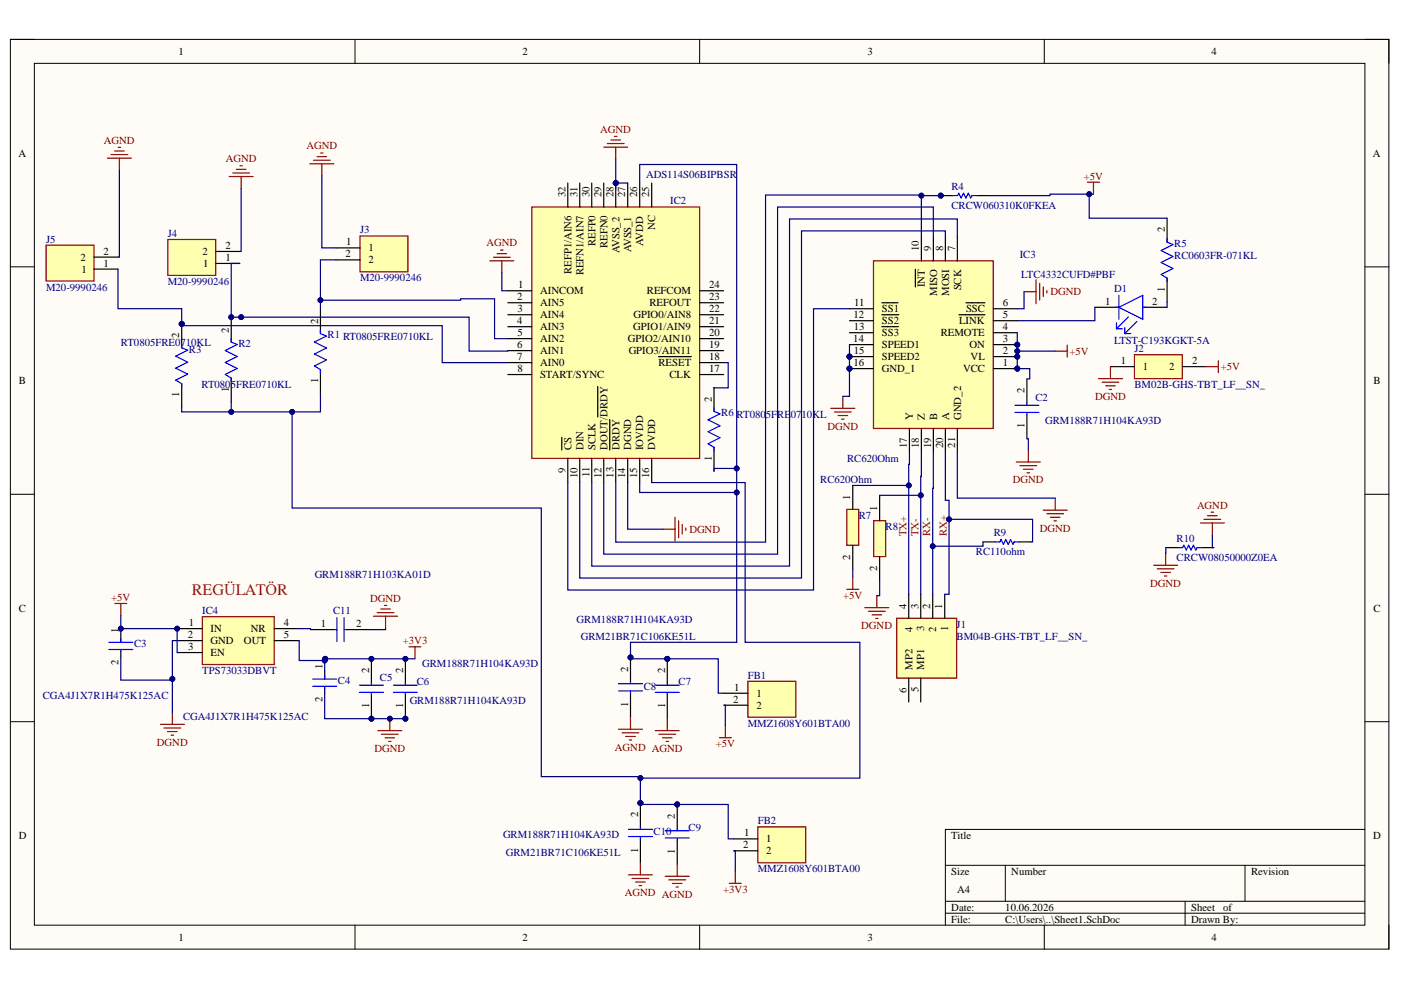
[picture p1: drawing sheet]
<svg xmlns="http://www.w3.org/2000/svg" width="297mm" height="210mm" viewBox="0 0 297 210" stroke-linecap="round" stroke-linejoin="round" font-family="sans-serif">
<defs><g id="words">
<text font-size="3.4" fill="#f00" x="40.6" y="126.1">REGÜLATÖR</text>
<g font-size="2.3">
<text x="37.9" y="11.7">1</text>
<text x="110.8" y="11.7">2</text>
<text x="183.9" y="11.7">3</text>
<text x="256.9" y="11.7">4</text>
<text x="3.9" y="33.2">A</text>
<text x="291.1" y="33.2">A</text>
<text x="119.9" y="41.9" transform="rotate(-90 119.9 41.9)">32</text>
<text x="122.4" y="41.9" transform="rotate(-90 122.4 41.9)">31</text>
<text x="125" y="41.9" transform="rotate(-90 125 41.9)">30</text>
<text x="127.5" y="41.9" transform="rotate(-90 127.5 41.9)">29</text>
<text x="130" y="41.9" transform="rotate(-90 130 41.9)">28</text>
<text x="132.6" y="41.9" transform="rotate(-90 132.6 41.9)">27</text>
<text x="135.1" y="41.9" transform="rotate(-90 135.1 41.9)">26</text>
<text x="137.7" y="41.9" transform="rotate(-90 137.7 41.9)">25</text>
<text x="47.8" y="52.8">2</text>
<text x="73.4" y="52">1</text>
<text x="78.1" y="53.3">1</text>
<text x="126.2" y="52.2" transform="rotate(-90 126.2 52.2)">REFP0</text>
<text x="128.8" y="52.6" transform="rotate(-90 128.8 52.6)">REFN0</text>
<text x="131.3" y="53.7" transform="rotate(-90 131.3 53.7)">AVSS_2</text>
<text x="133.9" y="53.5" transform="rotate(-90 133.9 53.5)">AVSS_1</text>
<text x="136.4" y="52.2" transform="rotate(-90 136.4 52.2)">AVDD</text>
<text x="138.9" y="48.8" transform="rotate(-90 138.9 48.8)">NC</text>
<text x="194.8" y="53.3" transform="rotate(-90 194.8 53.3)">10</text>
<text x="197.4" y="53.3" transform="rotate(-90 197.4 53.3)">9</text>
<text x="200" y="53.3" transform="rotate(-90 200 53.3)">8</text>
<text x="202.5" y="53.3" transform="rotate(-90 202.5 53.3)">7</text>
<text x="246.9" y="49.3" transform="rotate(-90 246.9 49.3)">2</text>
<text x="17.1" y="55.3">2</text>
<text x="17.3" y="57.8">1</text>
<text x="21.9" y="56.6">1</text>
<text x="21.9" y="54">2</text>
<text x="42.9" y="54.1">2</text>
<text x="43.1" y="56.6">1</text>
<text x="47.8" y="55.3">1</text>
<text x="73.2" y="54.6">2</text>
<text x="78.1" y="55.8">2</text>
<text x="121.2" y="58.1" transform="rotate(-90 121.2 58.1)">REFP1/AIN6</text>
<text x="123.7" y="58.4" transform="rotate(-90 123.7 58.4)">REFN1/AIN7</text>
<text x="109.7" y="63.7">2</text>
<text x="109.9" y="61.2">1</text>
<text x="114.5" y="62.4">AINCOM</text>
<text x="114.5" y="65">AIN5</text>
<text x="137.1" y="62.4">REFCOM</text>
<text x="137.7" y="65">REFOUT</text>
<text x="150.3" y="61.2">24</text>
<text x="150.3" y="63.7">23</text>
<text x="181.1" y="65">11</text>
<text x="196.1" y="60.9" transform="rotate(-90 196.1 60.9)">INT</text>
<text x="198.7" y="62.7" transform="rotate(-90 198.7 62.7)">MISO</text>
<text x="201.2" y="62.8" transform="rotate(-90 201.2 62.8)">MOSI</text>
<text x="203.8" y="61.6" transform="rotate(-90 203.8 61.6)">SCK</text>
<text x="212.6" y="65">6</text>
<text x="234.3" y="64.6">1</text>
<text x="244.3" y="64.6">2</text>
<text x="246.9" y="61.8" transform="rotate(-90 246.9 61.8)">1</text>
<text x="38" y="71.7" transform="rotate(-90 38 71.7)">2</text>
<text x="48.5" y="70.5" transform="rotate(-90 48.5 70.5)">2</text>
<text x="67.5" y="68.7" transform="rotate(-90 67.5 68.7)">2</text>
<text x="109.7" y="68.8">4</text>
<text x="109.7" y="71.3">5</text>
<text x="109.7" y="66.2">3</text>
<text x="114.5" y="67.5">AIN4</text>
<text x="114.5" y="70">AIN3</text>
<text x="134.3" y="70">GPIO1/AIN9</text>
<text x="134.3" y="67.5">GPIO0/AIN8</text>
<text x="150.3" y="66.2">22</text>
<text x="150.3" y="68.8">21</text>
<text x="150.3" y="71.3">20</text>
<text x="181" y="67.5">12</text>
<text x="181" y="70">13</text>
<text x="187" y="71.3">SS3</text>
<text x="187" y="68.8">SS2</text>
<text x="187" y="66.2">SS1</text>
<text x="199.4" y="71.3">REMOTE</text>
<text x="203.3" y="68.8">LINK</text>
<text x="204.8" y="66.2">SSC</text>
<text x="212.6" y="70">4</text>
<text x="212.6" y="67.5">5</text>
<text x="109.7" y="73.8">6</text>
<text x="109.7" y="76.4">7</text>
<text x="114.5" y="72.6">AIN2</text>
<text x="114.5" y="75.1">AIN1</text>
<text x="114.5" y="77.6">AIN0</text>
<text x="133.1" y="72.6">GPIO2/AIN10</text>
<text x="133.3" y="75.1">GPIO3/AIN11</text>
<text x="139.6" y="77.6">RESET</text>
<text x="150.3" y="73.8">19</text>
<text x="150.3" y="76.4">18</text>
<text x="180.9" y="72.6">14</text>
<text x="181" y="77.6">16</text>
<text x="181" y="75.1">15</text>
<text x="187" y="76.4">SPEED2</text>
<text x="187" y="73.8">SPEED1</text>
<text x="205.5" y="73.8">ON</text>
<text x="205.8" y="76.4">VL</text>
<text x="212.6" y="77.6">1</text>
<text x="212.6" y="75.1">2</text>
<text x="212.6" y="72.6">3</text>
<text x="237.6" y="77.2">1</text>
<text x="252.7" y="77.2">2</text>
<text x="4" y="81.4">B</text>
<text x="48.5" y="83" transform="rotate(-90 48.5 83)">1</text>
<text x="67.5" y="81.3" transform="rotate(-90 67.5 81.3)">1</text>
<text x="109.7" y="78.9">8</text>
<text x="114.5" y="80.2">START/SYNC</text>
<text x="141.9" y="80.2">CLK</text>
<text x="150.3" y="78.9">17</text>
<text x="187" y="78.9">GND_1</text>
<text x="204.2" y="78.9">VCC</text>
<text x="217.2" y="83.4" transform="rotate(-90 217.2 83.4)">2</text>
<text x="242.3" y="78.5">1</text>
<text x="247.9" y="78.5">2</text>
<text x="291.2" y="81.4">B</text>
<text x="38" y="84.3" transform="rotate(-90 38 84.3)">1</text>
<text x="150.9" y="85.2" transform="rotate(-90 150.9 85.2)">2</text>
<text x="193.6" y="89.1" transform="rotate(-90 193.6 89.1)">Y</text>
<text x="196.1" y="89.1" transform="rotate(-90 196.1 89.1)">Z</text>
<text x="198.7" y="89.1" transform="rotate(-90 198.7 89.1)">B</text>
<text x="201.2" y="89.1" transform="rotate(-90 201.2 89.1)">A</text>
<text x="203.8" y="89.1" transform="rotate(-90 203.8 89.1)">GND_2</text>
<text x="121.2" y="95.4" transform="rotate(-90 121.2 95.4)">CS</text>
<text x="123.7" y="95.4" transform="rotate(-90 123.7 95.4)">DIN</text>
<text x="126.2" y="95.4" transform="rotate(-90 126.2 95.4)">SCLK</text>
<text x="128.8" y="95.4" transform="rotate(-90 128.8 95.4)">DOUT/DRDY</text>
<text x="131.3" y="95.4" transform="rotate(-90 131.3 95.4)">DRDY</text>
<text x="133.9" y="95.4" transform="rotate(-90 133.9 95.4)">DGND</text>
<text x="136.4" y="95.4" transform="rotate(-90 136.4 95.4)">IOVDD</text>
<text x="138.9" y="95.4" transform="rotate(-90 138.9 95.4)">DVDD</text>
<text x="192.3" y="95.1" transform="rotate(-90 192.3 95.1)">17</text>
<text x="194.8" y="95" transform="rotate(-90 194.8 95)">18</text>
<text x="197.4" y="95.1" transform="rotate(-90 197.4 95.1)">19</text>
<text x="200" y="95.1" transform="rotate(-90 200 95.1)">20</text>
<text x="202.5" y="94.9" transform="rotate(-90 202.5 94.9)">21</text>
<text x="217.2" y="90.8" transform="rotate(-90 217.2 90.8)">1</text>
<text x="119.9" y="100.3" transform="rotate(-90 119.9 100.3)">9</text>
<text x="122.4" y="101.4" transform="rotate(-90 122.4 101.4)">10</text>
<text x="125" y="101.2" transform="rotate(-90 125 101.2)">11</text>
<text x="127.5" y="101.4" transform="rotate(-90 127.5 101.4)">12</text>
<text x="130" y="101.3" transform="rotate(-90 130 101.3)">13</text>
<text x="132.6" y="101.4" transform="rotate(-90 132.6 101.4)">14</text>
<text x="135.1" y="101.4" transform="rotate(-90 135.1 101.4)">15</text>
<text x="137.7" y="101.4" transform="rotate(-90 137.7 101.4)">16</text>
<text x="150.9" y="97.7" transform="rotate(-90 150.9 97.7)">1</text>
<text x="180.3" y="106" transform="rotate(-90 180.3 106)">1</text>
<text x="186" y="108.4" transform="rotate(-90 186 108.4)">1</text>
<text x="180.3" y="118.7" transform="rotate(-90 180.3 118.7)">2</text>
<text x="186" y="121.1" transform="rotate(-90 186 121.1)">2</text>
<text x="4" y="129.7">C</text>
<text x="192.2" y="129" transform="rotate(-90 192.2 129)">4</text>
<text x="194.7" y="129" transform="rotate(-90 194.7 129)">3</text>
<text x="197.2" y="129" transform="rotate(-90 197.2 129)">2</text>
<text x="199.8" y="129" transform="rotate(-90 199.8 129)">1</text>
<text x="291.2" y="129.7">C</text>
<text x="25.1" y="134.2" transform="rotate(-90 25.1 134.2)">1</text>
<text x="39.8" y="135.3">2</text>
<text x="39.9" y="137.8">3</text>
<text x="40" y="132.8">1</text>
<text x="44.7" y="134">IN</text>
<text x="44.7" y="136.6">GND</text>
<text x="51.7" y="136.6">OUT</text>
<text x="53.2" y="134">NR</text>
<text x="60.2" y="132.8">4</text>
<text x="60.2" y="135.3">5</text>
<text x="68" y="133">1</text>
<text x="75.5" y="133">2</text>
<text x="193.4" y="133.9" transform="rotate(-90 193.4 133.9)">4</text>
<text x="196" y="133.8" transform="rotate(-90 196 133.8)">3</text>
<text x="198.5" y="133.9" transform="rotate(-90 198.5 133.9)">2</text>
<text x="201.1" y="133.7" transform="rotate(-90 201.1 133.7)">1</text>
<text x="25.1" y="141.1" transform="rotate(-90 25.1 141.1)">2</text>
<text x="44.7" y="139.1">EN</text>
<text x="68.3" y="141.9" transform="rotate(-90 68.3 141.9)">1</text>
<text x="78.2" y="142.7" transform="rotate(-90 78.2 142.7)">2</text>
<text x="85.5" y="142.7" transform="rotate(-90 85.5 142.7)">2</text>
<text x="133.2" y="142.5" transform="rotate(-90 133.2 142.5)">2</text>
<text x="141" y="142.7" transform="rotate(-90 141 142.7)">2</text>
<text x="193.4" y="142" transform="rotate(-90 193.4 142)">MP2</text>
<text x="196" y="142" transform="rotate(-90 196 142)">MP1</text>
<text x="68.3" y="148.8" transform="rotate(-90 68.3 148.8)">2</text>
<text x="133.2" y="149.9" transform="rotate(-90 133.2 149.9)">1</text>
<text x="155.5" y="149">2</text>
<text x="155.7" y="146.5">1</text>
<text x="160.4" y="147.7">1</text>
<text x="192.2" y="146.8" transform="rotate(-90 192.2 146.8)">6</text>
<text x="194.7" y="146.8" transform="rotate(-90 194.7 146.8)">5</text>
<text x="78.2" y="150.2" transform="rotate(-90 78.2 150.2)">1</text>
<text x="85.5" y="150.2" transform="rotate(-90 85.5 150.2)">1</text>
<text x="141" y="150.2" transform="rotate(-90 141 150.2)">1</text>
<text x="160.4" y="150.3">2</text>
<text x="135.3" y="173.3" transform="rotate(-90 135.3 173.3)">2</text>
<text x="143.1" y="173.6" transform="rotate(-90 143.1 173.6)">2</text>
<text x="4" y="177.9">D</text>
<text x="157.6" y="179.9">2</text>
<text x="157.8" y="177.3">1</text>
<text x="162.4" y="178.6">1</text>
<text x="201.7" y="177.9">Title</text>
<text x="291.1" y="177.9">D</text>
<text x="135.3" y="180.8" transform="rotate(-90 135.3 180.8)">1</text>
<text x="143.1" y="181.1" transform="rotate(-90 143.1 181.1)">1</text>
<text x="162.4" y="181.1">2</text>
<text x="201.7" y="185.5">Size</text>
<text x="214.4" y="185.5">Number</text>
<text x="265.2" y="185.5">Revision</text>
<text x="203" y="189.3">A4</text>
<text x="201.7" y="193.1">Date:</text>
<text x="201.7" y="195.6">File:</text>
<text x="213.1" y="193.1">10.06.2026</text>
<text x="213.1" y="195.6">C:\Users\..\Sheet1.SchDoc</text>
<text x="252.5" y="193.1">Sheet</text>
<text x="252.5" y="195.6">Drawn By:</text>
<text x="259.3" y="193.1">of</text>
<text x="37.9" y="199.5">1</text>
<text x="110.8" y="199.5">2</text>
<text x="183.9" y="199.5">3</text>
<text x="256.9" y="199.5">4</text>
</g>
<g font-size="2.3" fill="#800000">
<text x="127.3" y="28.1">AGND</text>
<text x="22" y="30.5">AGND</text>
<text x="47.9" y="34.4">AGND</text>
<text x="65" y="31.7">AGND</text>
<text x="229.8" y="38.1">+5V</text>
<text x="103.1" y="52.2">AGND</text>
<text x="222.7" y="62.6">DGND</text>
<text x="226.8" y="75.2">+5V</text>
<text x="258.8" y="78.5">+5V</text>
<text x="232.2" y="84.8">DGND</text>
<text x="175.4" y="91.1">DGND</text>
<text x="214.8" y="102.5">DGND</text>
<text x="253.8" y="107.8">AGND</text>
<text x="146.2" y="113">DGND</text>
<text x="192.2" y="113.7" transform="rotate(-90 192.2 113.7)">TX+</text>
<text x="194.7" y="113.7" transform="rotate(-90 194.7 113.7)">TX-</text>
<text x="197.2" y="113.7" transform="rotate(-90 197.2 113.7)">RX-</text>
<text x="200.7" y="113.7" transform="rotate(-90 200.7 113.7)">RX+</text>
<text x="220.5" y="112.7">DGND</text>
<text x="243.8" y="124.4">DGND</text>
<text x="23.6" y="127.5">+5V</text>
<text x="78.5" y="127.6">DGND</text>
<text x="178.8" y="127">+5V</text>
<text x="85.4" y="136.6">+3V3</text>
<text x="182.6" y="133.4">DGND</text>
<text x="33.3" y="158.2">DGND</text>
<text x="79.4" y="159.5">DGND</text>
<text x="130.4" y="159.2">AGND AGND</text>
<text x="151.7" y="158.4">+5V</text>
<text x="132.5" y="190">AGND AGND</text>
<text x="153.3" y="189.3">+3V3</text>
</g>
<g font-size="2.3" fill="#000080">
<text x="137" y="37.7">ADS114S06BIPBSR</text>
<text x="201.7" y="40.2">R4</text>
<text x="142.1" y="43.3">IC2</text>
<text x="201.7" y="44.3">CRCW060310K0FKEA</text>
<text x="9.8" y="51.4">J5</text>
<text x="35.6" y="50.3">J4</text>
<text x="76.3" y="49.5">J3</text>
<text x="249" y="52.3">R5</text>
<text x="76.3" y="59.6">M20-9990246</text>
<text x="216.2" y="54.8">IC3</text>
<text x="216.5" y="58.9">LTC4332CUFD#PBF</text>
<text x="249" y="54.9">RC0603FR-071KL</text>
<text x="9.8" y="61.6">M20-9990246</text>
<text x="35.6" y="60.4">M20-9990246</text>
<text x="236.2" y="61.8">D1</text>
<text x="69.4" y="71.8">R1 RT0805FRE0710KL</text>
<text x="25.6" y="73.3">RT0805FRE0710KL</text>
<text x="40" y="74.8">R3</text>
<text x="50.5" y="73.5">R2</text>
<text x="236.2" y="73">LTST-C193KGKT-5A</text>
<text x="240.5" y="74.7">J2</text>
<text x="42.7" y="82.3">RT0805FRE0710KL</text>
<text x="240.5" y="82.3">BM02B-GHS-TBT_LF__SN_</text>
<text x="152.9" y="88.2">R6 RT0805FRE0710KL</text>
<text x="219.5" y="85">C2</text>
<text x="221.6" y="89.8">GRM188R71H104KA93D</text>
<text x="179.6" y="97.9">RC620Ohm</text>
<text x="173.9" y="102.4">RC620Ohm</text>
<text x="182.1" y="110">R7</text>
<text x="187.8" y="112.4">R8</text>
<text x="210.7" y="113.6">R9</text>
<text x="206.9" y="117.7">RC110ohm</text>
<text x="249.5" y="114.8">R10</text>
<text x="249.5" y="118.9">CRCW08050000Z0EA</text>
<text x="66.7" y="122.5">GRM188R71H103KA01D</text>
<text x="42.9" y="130.2">IC4</text>
<text x="70.7" y="130.2">C11</text>
<text x="28.4" y="137.2">C3</text>
<text x="122.3" y="132.1">GRM188R71H104KA93D</text>
<text x="123.2" y="135.7">GRM21BR71C106KE51L</text>
<text x="202.8" y="133.1">J1</text>
<text x="202.8" y="135.7">BM04B-GHS-TBT_LF__SN_</text>
<text x="42.9" y="142.9">TPS73033DBVT</text>
<text x="89.5" y="141.4">GRM188R71H104KA93D</text>
<text x="158.5" y="143.9">FB1</text>
<text x="9.1" y="148.3">CGA4J1X7R1H475K125AC</text>
<text x="71.6" y="145">C4</text>
<text x="80.6" y="144.4">C5</text>
<text x="86.9" y="149.2">GRM188R71H104KA93D</text>
<text x="88.3" y="145.3">C6</text>
<text x="136.5" y="146.2">C8</text>
<text x="143.9" y="145.3">C7</text>
<text x="38.8" y="152.8">CGA4J1X7R1H475K125AC</text>
<text x="158.5" y="154.1">MMZ1608Y601BTA00</text>
<text x="106.7" y="177.6">GRM188R71H104KA93D</text>
<text x="138.6" y="177.1">C10</text>
<text x="146" y="176.2">C9</text>
<text x="160.7" y="174.8">FB2</text>
<text x="107.2" y="181.5">GRM21BR71C106KE51L</text>
<text x="160.7" y="184.9">MMZ1608Y601BTA00</text>
</g>
</g></defs>
<path d="M2.2 8.4h292.3v192.8h-292.3z" fill-rule="evenodd" fill="#fffcf8"/>
<path d="M2.2 8.4h292.3v192.8h-292.3z" fill="none" stroke="#000" stroke-width=".21"/>
<path d="M7.3 13.4h282.1v182.8h-282.1z" fill-rule="evenodd" fill="#fffcf8"/>
<g fill="none" stroke="#000" stroke-width=".21">
<path d="M2.2 8.4h5.1M7.3 13.4h282.1v182.8h-282.1zM75.3 8.4v5M148.3 8.4v5M221.4 8.4v5M289.4 8.4h5.1v5M2.2 56.6h5.1M289.4 56.6h5.1M2.2 104.8h5.1M289.4 104.8h5.1M2.2 153h5.1M289.4 153h5.1"/>
<path d="M289.4 175.9h-89v20.3M75.3 196.2v5M148.3 196.2v5M200.4 183.5h89M200.4 191.1h89M200.4 193.6h89M213.1 183.5v7.6M221.4 196.2v5M251.3 191.1v5.1M264 183.5v7.6M294.5 196.2v5"/>
</g>
<circle cx="215.7" cy="78.2" r=".51" fill="#000080"/>
<circle cx="215.7" cy="78.2" r=".51" fill="none" stroke="#000080" stroke-width=".21"/>
<circle cx="215.7" cy="75.6" r=".51" fill="#000080"/>
<circle cx="215.7" cy="75.6" r=".51" fill="none" stroke="#000080" stroke-width=".21"/>
<circle cx="215.7" cy="73.1" r=".51" fill="#000080"/>
<circle cx="215.7" cy="73.1" r=".51" fill="none" stroke="#000080" stroke-width=".21"/>
<circle cx="180.1" cy="78.2" r=".51" fill="#000080"/>
<circle cx="180.1" cy="78.2" r=".51" fill="none" stroke="#000080" stroke-width=".21"/>
<circle cx="180.1" cy="75.6" r=".51" fill="#000080"/>
<circle cx="180.1" cy="75.6" r=".51" fill="none" stroke="#000080" stroke-width=".21"/>
<path d="M185.2 55.3h25.4v35.5h-25.4z" fill-rule="evenodd" fill="#ffffb0"/>
<path d="M185.2 55.3h25.4v35.5h-25.4z" fill="none" stroke="#800000" stroke-width=".25"/>
<path d="M210.6 78.2h5.1" fill="none" stroke="#000" stroke-width=".25"/>
<circle cx="215.7" cy="78.2" r=".51" fill="#000080"/>
<circle cx="215.7" cy="78.2" r=".51" fill="none" stroke="#000080" stroke-width=".21"/>
<path d="M210.6 75.6h5.1" fill="none" stroke="#000" stroke-width=".25"/>
<circle cx="215.7" cy="75.6" r=".51" fill="#000080"/>
<circle cx="215.7" cy="75.6" r=".51" fill="none" stroke="#000080" stroke-width=".21"/>
<path d="M210.6 73.1h5.1" fill="none" stroke="#000" stroke-width=".25"/>
<circle cx="215.7" cy="73.1" r=".51" fill="#000080"/>
<circle cx="215.7" cy="73.1" r=".51" fill="none" stroke="#000080" stroke-width=".21"/>
<path d="M194.1 57.1v3.7M195.4 50.2v5.1M197.9 50.2v5.1M200.4 50.2v5.1M203 50.2v5.1M180.1 78.2h5.1M203.3 66.7h5.5M204.8 64.2h4M210.6 70.5h5.1M210.6 68h5.1M210.6 65.5h5.1" fill="none" stroke="#000" stroke-width=".25"/>
<circle cx="180.1" cy="78.2" r=".51" fill="#000080"/>
<circle cx="180.1" cy="78.2" r=".51" fill="none" stroke="#000080" stroke-width=".21"/>
<path d="M180.1 75.6h5.1" fill="none" stroke="#000" stroke-width=".25"/>
<circle cx="180.1" cy="75.6" r=".51" fill="#000080"/>
<circle cx="180.1" cy="75.6" r=".51" fill="none" stroke="#000080" stroke-width=".21"/>
<path d="M180.1 73.1h5.1M180.1 70.5h5.1M180.1 68h5.1M180.1 65.5h5.1M187 69.3h3.5M187 66.7h3.6M187 64.2h3.4M192.8 90.8v5.1M195.4 90.8v5.1M197.9 90.8v5.1M200.4 90.8v5.1M203 90.8v5.1" fill="none" stroke="#000" stroke-width=".25"/>
<circle cx="130.5" cy="38.8" r=".51" fill="#000080"/>
<circle cx="130.5" cy="38.8" r=".51" fill="none" stroke="#000080" stroke-width=".21"/>
<path d="M112.8 43.9h35.5v53.3h-35.5z" fill-rule="evenodd" fill="#ffffb0"/>
<path d="M112.8 43.9h35.5v53.3h-35.5z" fill="none" stroke="#800000" stroke-width=".25"/>
<g fill="none" stroke="#000" stroke-width=".25">
<path d="M120.4 38.8v5.1M122.9 38.8v5.1M125.5 38.8v5.1M128 38.8v5.1M130.5 38.8v5.1M107.7 61.7h5.1M107.7 64.2h5.1M107.7 66.7h5.1M107.7 69.3h5.1M107.7 71.8h5.1M107.7 74.3h5.1M107.7 76.9h5.1"/>
<path d="M107.7 79.4h5.1M139.6 75.6h7M148.3 61.7h5.1M148.3 64.2h5.1M148.3 66.7h5.1M148.3 69.3h5.1M148.3 71.8h5.1M148.3 74.3h5.1M148.3 76.9h5.1M148.3 79.4h5.1M119.1 92.7v2.7M120.4 97.2v5.1"/>
<path d="M122.9 97.2v5.1M125.5 97.2v5.1M126.7 81.9v6.5M128 97.2v5.1M129.3 88.9v6.5M130.5 97.2v5.1M133.1 97.2v5.1M135.6 97.2v5.1M138.2 97.2v5.1"/>
</g>
<circle cx="130.5" cy="38.8" r=".51" fill="#000080"/>
<circle cx="130.5" cy="38.8" r=".51" fill="none" stroke="#000080" stroke-width=".21"/>
<path d="M133.1 38.8v5.1M135.6 38.8v5.1M138.2 38.8v5.1" fill="none" stroke="#000" stroke-width=".25"/>
<g fill="none" stroke="#800000" stroke-width=".25">
<path d="M128 31.2h5.1M128.8 30.4h3.5M129.5 29.7h2.1M130.3 28.9h.5M130.5 31.2v2.5M103.9 55.3h5M104.6 54.5h3.6M105.4 53.8h2M106.1 53h.6M106.4 55.3v2.5M223.7 74.4h2.6M226.3 73.2v2.5"/>
<path d="M176.2 86.6h5M176.9 87.3h3.6M177.7 88.1h2M178.4 88.9h.6M178.7 84v2.6M140.6 112.2h2.5M143.1 109.7v5M143.9 110.4v3.6M144.6 111.2v2M145.4 112v.5M221.2 108.2h5.1M222 108.9h3.5"/>
<path d="M222.7 109.7h2M223.5 110.4h.5M223.7 105.6v2.6"/>
</g>
<path d="M190.1 131.1h12.7v12.7h-12.7z" fill-rule="evenodd" fill="#ffffb0"/>
<path d="M86.7 137.1h2.5M88 137.1v2.6M190.1 131.1h12.7v12.7h-12.7z" fill="none" stroke="#800000" stroke-width=".25"/>
<path d="M192.7 126v5.1M195.2 126v5.1M197.8 126v5.1M200.3 126v5.1M192.7 143.8v5M195.2 143.8v5" fill="none" stroke="#000" stroke-width=".25"/>
<path d="M42.9 130.7h15.2v10.2h-15.2z" fill-rule="evenodd" fill="#ffffb0"/>
<g fill="none" stroke="#800000" stroke-width=".25">
<path d="M24.3 128h2.6M25.6 128v2.5M42.9 130.7h15.2v10.2h-15.2zM79.2 130.7h5.1M80 129.9h3.5M80.7 129.1h2.1M81.5 128.4h.5M81.7 130.7v2.5M34 153.6h5.1M34.8 154.3h3.5M35.5 155.1h2.1M36.3 155.9h.5"/>
<path d="M36.5 151v2.6"/>
</g>
<path d="M25.6 134.4v1.8M25.6 138v1.5M37.8 133.3h5.1M37.8 135.8h5.1M37.8 138.4h5.1M58.1 133.3h5.1M58.1 135.8h5.1M68.8 142.2v1.8M68.8 145.8v1.5" fill="none" stroke="#000" stroke-width=".25"/>
<path d="M23.1 136.2h5.1M23.1 137.7h5.1M25.6 135.4v.8M25.6 138v.2M66.3 144h5.1M66.3 145.5h5.1M68.8 143.2v.8M68.8 145.8v.2" fill="none" stroke="#00f" stroke-width=".25"/>
<circle cx="78.7" cy="152.4" r=".51" fill="#000080"/>
<circle cx="78.7" cy="152.4" r=".51" fill="none" stroke="#000080" stroke-width=".21"/>
<circle cx="78.7" cy="139.7" r=".51" fill="#000080"/>
<circle cx="78.7" cy="139.7" r=".51" fill="none" stroke="#000080" stroke-width=".21"/>
<path d="M78.7 147.3v5.1" fill="none" stroke="#000" stroke-width=".25"/>
<circle cx="78.7" cy="152.4" r=".51" fill="#000080"/>
<circle cx="78.7" cy="152.4" r=".51" fill="none" stroke="#000080" stroke-width=".21"/>
<path d="M78.7 139.7v5.1" fill="none" stroke="#000" stroke-width=".25"/>
<circle cx="78.7" cy="139.7" r=".51" fill="#000080"/>
<circle cx="78.7" cy="139.7" r=".51" fill="none" stroke="#000080" stroke-width=".21"/>
<path d="M76.2 146.8h5.1M76.2 145.3h5.1M78.7 144.8v.5M78.7 146.8v.5" fill="none" stroke="#00f" stroke-width=".25"/>
<circle cx="85.9" cy="152.4" r=".51" fill="#000080"/>
<circle cx="85.9" cy="152.4" r=".51" fill="none" stroke="#000080" stroke-width=".21"/>
<circle cx="85.9" cy="139.7" r=".51" fill="#000080"/>
<circle cx="85.9" cy="139.7" r=".51" fill="none" stroke="#000080" stroke-width=".21"/>
<path d="M86 147.3v5.1" fill="none" stroke="#000" stroke-width=".25"/>
<circle cx="85.9" cy="152.4" r=".51" fill="#000080"/>
<circle cx="85.9" cy="152.4" r=".51" fill="none" stroke="#000080" stroke-width=".21"/>
<path d="M86 139.7v5.1" fill="none" stroke="#000" stroke-width=".25"/>
<circle cx="85.9" cy="139.7" r=".51" fill="#000080"/>
<circle cx="85.9" cy="139.7" r=".51" fill="none" stroke="#000080" stroke-width=".21"/>
<path d="M83.4 146.8h5.1M83.4 145.3h5.1M86 144.8v.5M86 146.8v.5" fill="none" stroke="#00f" stroke-width=".25"/>
<path d="M80.1 154.9h5.1M80.9 155.7h3.5M81.6 156.4h2.1M82.4 157.2h.5M82.6 152.4v2.5" fill="none" stroke="#800000" stroke-width=".25"/>
<circle cx="82.6" cy="152.4" r=".51" fill="#000080"/>
<circle cx="82.6" cy="152.4" r=".51" fill="none" stroke="#000080" stroke-width=".21"/>
<path d="M240.5 75.2h10.2v5.1h-10.2z" fill-rule="evenodd" fill="#ffffb0"/>
<path d="M235.4 77.7v2.6M240.5 75.2h10.2v5.1h-10.2zM255.8 77.7h2.5M258.3 76.5v2.5M232.9 80.3h5.1M233.7 81h3.5M234.4 81.8h2M235.2 82.6h.5M152.5 156.4h2.6M153.8 153.9v2.5" fill="none" stroke="#800000" stroke-width=".25"/>
<path d="M235.4 77.7h5.1M250.7 77.7h5.1" fill="none" stroke="#000" stroke-width=".25"/>
<circle cx="141.5" cy="139.7" r=".51" fill="#000080"/>
<circle cx="141.5" cy="139.7" r=".51" fill="none" stroke="#000080" stroke-width=".21"/>
<path d="M141.5 139.7v5.1M141.5 147.3v5.1" fill="none" stroke="#000" stroke-width=".25"/>
<circle cx="141.5" cy="139.7" r=".51" fill="#000080"/>
<circle cx="141.5" cy="139.7" r=".51" fill="none" stroke="#000080" stroke-width=".21"/>
<path d="M138.9 146.8h5.1M138.9 145.3h5.1M141.5 144.8v.5M141.5 146.8v.5" fill="none" stroke="#00f" stroke-width=".25"/>
<circle cx="133.7" cy="139.4" r=".51" fill="#000080"/>
<circle cx="133.7" cy="139.4" r=".51" fill="none" stroke="#000080" stroke-width=".21"/>
<path d="M133.7 139.4v5.1M133.7 147v5.1" fill="none" stroke="#000" stroke-width=".25"/>
<circle cx="133.7" cy="139.4" r=".51" fill="#000080"/>
<circle cx="133.7" cy="139.4" r=".51" fill="none" stroke="#000080" stroke-width=".21"/>
<path d="M131.1 146.5h5.1M131.1 145h5.1M133.7 144.5v.5M133.7 146.5v.5" fill="none" stroke="#00f" stroke-width=".25"/>
<path d="M158.6 144.4h10.1v7.7h-10.1z" fill-rule="evenodd" fill="#ffffb0"/>
<g fill="none" stroke="#800000" stroke-width=".25">
<path d="M131.1 154.6h5.1M131.9 155.4h3.6M132.7 156.1h2M133.4 156.9h.5M133.7 152.1v2.5M138.9 154.9h5.1M139.7 155.7h3.6M140.5 156.4h2M141.2 157.2h.5M141.5 152.4v2.5M158.6 144.4h10.1v7.7h-10.1zM154.6 187.3h2.6"/>
<path d="M155.9 184.8v2.5"/>
</g>
<path d="M153.5 147h5.1M153.5 149.5h5.1" fill="none" stroke="#000" stroke-width=".25"/>
<circle cx="143.6" cy="170.6" r=".51" fill="#000080"/>
<circle cx="143.6" cy="170.6" r=".51" fill="none" stroke="#000080" stroke-width=".21"/>
<path d="M143.6 170.6v5M143.6 178.2v5.1" fill="none" stroke="#000" stroke-width=".25"/>
<circle cx="143.6" cy="170.6" r=".51" fill="#000080"/>
<circle cx="143.6" cy="170.6" r=".51" fill="none" stroke="#000080" stroke-width=".21"/>
<path d="M141 177.7h5.1M141 176.2h5.1M143.6 175.6v.6M143.6 177.7v.5" fill="none" stroke="#00f" stroke-width=".25"/>
<circle cx="135.8" cy="170.3" r=".51" fill="#000080"/>
<circle cx="135.8" cy="170.3" r=".51" fill="none" stroke="#000080" stroke-width=".21"/>
<path d="M135.8 170.3v5M135.8 177.9v5.1" fill="none" stroke="#000" stroke-width=".25"/>
<circle cx="135.8" cy="170.3" r=".51" fill="#000080"/>
<circle cx="135.8" cy="170.3" r=".51" fill="none" stroke="#000080" stroke-width=".21"/>
<path d="M133.2 177.4h5.1M133.2 175.8h5.1M135.8 175.3v.5M135.8 177.4v.5" fill="none" stroke="#00f" stroke-width=".25"/>
<path d="M160.7 175.3h10.1v7.6h-10.1z" fill-rule="evenodd" fill="#ffffb0"/>
<g fill="none" stroke="#800000" stroke-width=".25">
<path d="M22.8 33.5h5.1M23.5 32.8h3.6M24.3 32h2M25.1 31.2h.5M25.3 33.5v2.6M48.6 37.4h5.1M49.3 36.7h3.6M50.1 35.9h2M50.9 35.1h.5M51.1 37.4v2.6M65.7 34.7h5.1M66.5 34h3.5"/>
<path d="M67.2 33.2h2.1M68 32.4h.5M68.2 34.7v2.6M215.5 98h5.1M216.2 98.7h3.6M217 99.5h2M218 95.4v2.6M217.8 100.3h.5M160.7 175.3h10.1v7.6h-10.1zM133.2 185.5h5.1M134 186.3h3.6M134.8 187h2"/>
<path d="M135.5 187.8h.5M135.8 183v2.5M141 185.8h5.1M141.8 186.6h3.6M142.6 187.3h2M143.3 188.1h.5M143.6 183.3v2.5"/>
</g>
<path d="M217.7 80.3v5.1M217.7 88v5M65.8 133.5h5.1M73.5 133.5h5M155.6 177.9h5.1M155.6 180.4h5.1" fill="none" stroke="#000" stroke-width=".25"/>
<path d="M215.2 87.4h5.1M215.2 85.9h5.1M217.7 85.4v.5M217.7 87.4v.6M70.9 133.5h.5M71.4 131v5M73 131v5M73 133.5h.5" fill="none" stroke="#00f" stroke-width=".25"/>
<circle cx="38.5" cy="68.7" r=".51" fill="#000080"/>
<circle cx="38.5" cy="68.7" r=".51" fill="none" stroke="#000080" stroke-width=".21"/>
<path d="M38.5 68.7v5M38.5 81.4v5" fill="none" stroke="#000" stroke-width=".25"/>
<circle cx="38.5" cy="68.7" r=".51" fill="#000080"/>
<circle cx="38.5" cy="68.7" r=".51" fill="none" stroke="#000080" stroke-width=".21"/>
<path d="M38.5 73v.7l1.3 .5-2.5 1.3 2.5 1.3-2.5 1.3 2.5 1.2-2.5 1.3 1.2 .8v.7M49 71.8v.7l1.3 .5-2.5 1.3 2.5 1.3-2.5 1.3 2.5 1.2-2.5 1.3 1.2 .8v.7M67.9 70v.7l1.3 .6-2.5 1.2 2.5 1.3-2.5 1.3 2.5 1.2-2.5 1.3 1.2 .8v.7" fill="none" stroke="#00f" stroke-width=".25"/>
<path d="M49 67.5v5M67.9 65.7v5M67.9 78.4v5M49 80.2v5" fill="none" stroke="#000" stroke-width=".25"/>
<path d="M9.8 52h10.1v7.6h-10.1z" fill-rule="evenodd" fill="#ffffb0"/>
<path d="M9.8 52h10.1v7.6h-10.1z" fill="none" stroke="#800000" stroke-width=".25"/>
<path d="M19.9 57.1h5.1M19.9 54.5h5.1" fill="none" stroke="#000" stroke-width=".25"/>
<path d="M35.6 50.8h10.1v7.6h-10.1z" fill-rule="evenodd" fill="#ffffb0"/>
<path d="M35.6 50.8h10.1v7.6h-10.1z" fill="none" stroke="#800000" stroke-width=".25"/>
<path d="M45.7 55.9h5.1M45.7 53.3h5.1" fill="none" stroke="#000" stroke-width=".25"/>
<path d="M76.3 50h10.2v7.6h-10.2z" fill-rule="evenodd" fill="#ffffb0"/>
<path d="M76.3 50h10.2v7.6h-10.2zM219.7 59.3v5.1M217.1 61.9h2.6M220.4 60.1v3.5M221.2 60.8v2.1M222 61.6v.5" fill="none" stroke="#800000" stroke-width=".25"/>
<path d="M71.2 52.6h5.1M71.2 55.1h5.1M151.4 82.2v5M151.4 94.8v5.1" fill="none" stroke="#000" stroke-width=".25"/>
<path d="M151.4 86.5v.7l1.3 .5-2.6 1.3 2.6 1.3-2.6 1.2 2.6 1.3-2.6 1.3 1.3 .7v.8" fill="none" stroke="#00f" stroke-width=".25"/>
<path d="M179.5 108h2.6v7.6h-2.6z" fill-rule="evenodd" fill="#ffffb0"/>
<path d="M179.5 108h2.6v7.6h-2.6z" fill="none" stroke="#800000" stroke-width=".25"/>
<path d="M180.8 102.9v5.1M180.8 115.6v5.1" fill="none" stroke="#000" stroke-width=".25"/>
<path d="M185.2 110.4h2.6v7.6h-2.6z" fill-rule="evenodd" fill="#ffffb0"/>
<g fill="none" stroke="#800000" stroke-width=".25">
<path d="M230.6 38.6h2.5M231.8 38.6v2.6M185.2 110.4h2.6v7.6h-2.6zM244.6 119.8h5.1M247.1 117.3v2.5M254.5 110.9h5.1M255.3 110.1h3.5M256 109.4h2.1M256.8 108.6h.5M257 110.9v2.5M179.5 124.9h2.6M180.8 122.4v2.5"/>
<path d="M183.4 128.8h5M184.1 129.6h3.6M184.9 130.4h2M185.7 131.1h.5M185.9 126.3v2.5M245.4 120.6h3.5M246.1 121.4h2.1M246.9 122.1h.5"/>
</g>
<path d="M247.4 46.3v5M247.4 59v5M232.1 65.2h5.1M242.3 65.2h5.1M186.5 105.3v5.1M186.5 118v5.1M208.4 114.9h2.6M216 114.9h2.6M247.2 116.1h2.5M254.8 116.1h2.5" fill="none" stroke="#000" stroke-width=".25"/>
<g fill="none" stroke="#00f" stroke-width=".25">
<path d="M247.4 50.6v.7l1.3 .6-2.5 1.2 2.5 1.3-2.5 1.3 2.5 1.2-2.5 1.3 1.2 .8v.7M236.5 65.2h.7M236.7 69.7h1.3M236.7 68.4v1.3M237.2 65.2l5.1-2.6v5.1zM237.2 62.6v5.1M238.5 70.7h1.3M238.5 69.5v1.2M239.2 67.2l-2.5 2.5M241 68.2l-2.5 2.5M242.3 65.2h.8M211 114.9h1l.2-.5 .5 1 .6-1 .5 1 .5-1 .5 1 .2-.5h1"/>
<path d="M249.7 116.1h1l.3-.5 .5 1 .5-1 .5 1 .5-1 .5 1 .3-.5h1"/>
</g>
<circle cx="199.5" cy="41.5" r=".51" fill="#000080"/>
<circle cx="199.5" cy="41.5" r=".51" fill="none" stroke="#000080" stroke-width=".21"/>
<path d="M199.5 41.5h2.5M207.1 41.5h2.5" fill="none" stroke="#000" stroke-width=".25"/>
<circle cx="199.5" cy="41.5" r=".51" fill="#000080"/>
<circle cx="199.5" cy="41.5" r=".51" fill="none" stroke="#000080" stroke-width=".21"/>
<path d="M202 41.5h1l.3-.5 .5 1 .5-1 .5 1 .5-1 .5 1 .3-.5h1" fill="none" stroke="#00f" stroke-width=".25"/>
<path d="M130.5 38.8h2.6M106.4 57.8v3.9h1.3M197.9 50.2v-6.3h-33v73.6h-36.9v-15.2M200.4 50.2v-1.2h-30.5v73.6h-47v-20.3M180.1 65.5h-7.6v59.6h-52.1v-22.8M133.1 102.3v9.9h7.5" fill="none" stroke="#000080" stroke-width=".25"/>
<circle cx="130.5" cy="38.8" r=".51" fill="#000080"/>
<circle cx="130.5" cy="38.8" r=".51" fill="none" stroke="#000080" stroke-width=".21"/>
<path d="M130.5 33.7v6.4" fill="none" stroke="#000080" stroke-width=".25"/>
<circle cx="130.5" cy="38.8" r=".51" fill="#000080"/>
<circle cx="130.5" cy="38.8" r=".51" fill="none" stroke="#000080" stroke-width=".21"/>
<path d="M180.1 78.2v5.8h-1.4" fill="none" stroke="#000080" stroke-width=".25"/>
<circle cx="180.1" cy="78.2" r=".51" fill="#000080"/>
<circle cx="180.1" cy="78.2" r=".51" fill="none" stroke="#000080" stroke-width=".21"/>
<path d="M203 50.2v-3.8h-35.6v73.6h-41.9v-17.7M215.7 70.5v7.7M203 95.9v9.7h20.7" fill="none" stroke="#000080" stroke-width=".25"/>
<circle cx="215.7" cy="73.1" r=".51" fill="#000080"/>
<circle cx="215.7" cy="73.1" r=".51" fill="none" stroke="#000080" stroke-width=".21"/>
<circle cx="215.7" cy="74.4" r=".51" fill="#000080"/>
<circle cx="215.7" cy="74.4" r=".51" fill="none" stroke="#000080" stroke-width=".21"/>
<circle cx="215.7" cy="75.6" r=".51" fill="#000080"/>
<circle cx="215.7" cy="75.6" r=".51" fill="none" stroke="#000080" stroke-width=".21"/>
<circle cx="215.7" cy="78.2" r=".51" fill="#000080"/>
<circle cx="215.7" cy="78.2" r=".51" fill="none" stroke="#000080" stroke-width=".21"/>
<path d="M192.8 95.9v2.6h-.1v27.5" fill="none" stroke="#000080" stroke-width=".25"/>
<circle cx="192.7" cy="102.9" r=".51" fill="#000080"/>
<circle cx="192.7" cy="102.9" r=".51" fill="none" stroke="#000080" stroke-width=".21"/>
<path d="M195.4 95.9v5.1h-.2v25" fill="none" stroke="#000080" stroke-width=".25"/>
<circle cx="195.2" cy="105" r=".51" fill="#000080"/>
<circle cx="195.2" cy="105" r=".51" fill="none" stroke="#000080" stroke-width=".21"/>
<path d="M197.9 95.9l-.1 30.1" fill="none" stroke="#000080" stroke-width=".25"/>
<circle cx="197.8" cy="115.8" r=".51" fill="#000080"/>
<circle cx="197.8" cy="115.8" r=".51" fill="none" stroke="#000080" stroke-width=".21"/>
<path d="M69 139.7h19" fill="none" stroke="#000080" stroke-width=".25"/>
<circle cx="69" cy="139.7" r=".51" fill="#000080"/>
<circle cx="69" cy="139.7" r=".51" fill="none" stroke="#000080" stroke-width=".21"/>
<path d="M37.8 135.8h-1.3v8.1" fill="none" stroke="#000080" stroke-width=".25"/>
<circle cx="36.5" cy="143.9" r=".51" fill="#000080"/>
<circle cx="36.5" cy="143.9" r=".51" fill="none" stroke="#000080" stroke-width=".21"/>
<path d="M37.6 133.3v5.1h.2" fill="none" stroke="#000080" stroke-width=".25"/>
<circle cx="37.6" cy="133.3" r=".51" fill="#000080"/>
<circle cx="37.6" cy="133.3" r=".51" fill="none" stroke="#000080" stroke-width=".21"/>
<path d="M25.6 130.5v2.8h12.2" fill="none" stroke="#000080" stroke-width=".25"/>
<circle cx="25.6" cy="133.3" r=".51" fill="#000080"/>
<circle cx="25.6" cy="133.3" r=".51" fill="none" stroke="#000080" stroke-width=".21"/>
<circle cx="37.6" cy="133.3" r=".51" fill="#000080"/>
<circle cx="37.6" cy="133.3" r=".51" fill="none" stroke="#000080" stroke-width=".21"/>
<path d="M25.6 139.5v4.7h10.7l.2-.3v7.1" fill="none" stroke="#000080" stroke-width=".25"/>
<circle cx="36.5" cy="143.9" r=".51" fill="#000080"/>
<circle cx="36.5" cy="143.9" r=".51" fill="none" stroke="#000080" stroke-width=".21"/>
<path d="M25.6 133.3v1.1" fill="none" stroke="#000080" stroke-width=".25"/>
<circle cx="25.6" cy="133.3" r=".51" fill="#000080"/>
<circle cx="25.6" cy="133.3" r=".51" fill="none" stroke="#000080" stroke-width=".21"/>
<path d="M69 139.5v.2" fill="none" stroke="#000080" stroke-width=".25"/>
<circle cx="69" cy="139.7" r=".51" fill="#000080"/>
<circle cx="69" cy="139.7" r=".51" fill="none" stroke="#000080" stroke-width=".21"/>
<path d="M69 139.7h-.2v2.5" fill="none" stroke="#000080" stroke-width=".25"/>
<circle cx="68.8" cy="140" r=".51" fill="#000080"/>
<circle cx="68.8" cy="140" r=".51" fill="none" stroke="#000080" stroke-width=".21"/>
<circle cx="69" cy="139.7" r=".51" fill="#000080"/>
<circle cx="69" cy="139.7" r=".51" fill="none" stroke="#000080" stroke-width=".21"/>
<path d="M68.8 147.3v5.1h17.3" fill="none" stroke="#000080" stroke-width=".25"/>
<circle cx="78.7" cy="152.4" r=".51" fill="#000080"/>
<circle cx="78.7" cy="152.4" r=".51" fill="none" stroke="#000080" stroke-width=".21"/>
<circle cx="82.6" cy="152.4" r=".51" fill="#000080"/>
<circle cx="82.6" cy="152.4" r=".51" fill="none" stroke="#000080" stroke-width=".21"/>
<circle cx="85.9" cy="152.4" r=".51" fill="#000080"/>
<circle cx="85.9" cy="152.4" r=".51" fill="none" stroke="#000080" stroke-width=".21"/>
<path d="M63.2 135.8h.2v4.2h5.4" fill="none" stroke="#000080" stroke-width=".25"/>
<circle cx="68.8" cy="140" r=".51" fill="#000080"/>
<circle cx="68.8" cy="140" r=".51" fill="none" stroke="#000080" stroke-width=".21"/>
<path d="M141.5 139.7h10.8v7.3h1.2M153.5 149.5h.3v4.4" fill="none" stroke="#000080" stroke-width=".25"/>
<circle cx="141.5" cy="139.7" r=".51" fill="#000080"/>
<circle cx="141.5" cy="139.7" r=".51" fill="none" stroke="#000080" stroke-width=".21"/>
<path d="M135.6 102.3v2.1h20.6v31.8h-22.5v3.5h7.8" fill="none" stroke="#000080" stroke-width=".25"/>
<circle cx="156.2" cy="104.4" r=".51" fill="#000080"/>
<circle cx="156.2" cy="104.4" r=".51" fill="none" stroke="#000080" stroke-width=".21"/>
<circle cx="133.7" cy="139.4" r=".51" fill="#000080"/>
<circle cx="133.7" cy="139.4" r=".51" fill="none" stroke="#000080" stroke-width=".21"/>
<circle cx="141.5" cy="139.7" r=".51" fill="#000080"/>
<circle cx="141.5" cy="139.7" r=".51" fill="none" stroke="#000080" stroke-width=".21"/>
<path d="M143.6 170.6h10.8v7.3h1.2M155.6 180.4h.3v4.4" fill="none" stroke="#000080" stroke-width=".25"/>
<circle cx="143.6" cy="170.6" r=".51" fill="#000080"/>
<circle cx="143.6" cy="170.6" r=".51" fill="none" stroke="#000080" stroke-width=".21"/>
<path d="M135.8 170.3v.3h7.8" fill="none" stroke="#000080" stroke-width=".25"/>
<circle cx="135.8" cy="170.3" r=".51" fill="#000080"/>
<circle cx="135.8" cy="170.3" r=".51" fill="none" stroke="#000080" stroke-width=".21"/>
<circle cx="143.6" cy="170.6" r=".51" fill="#000080"/>
<circle cx="143.6" cy="170.6" r=".51" fill="none" stroke="#000080" stroke-width=".21"/>
<path d="M135.6 38.8v-3.9h20.6v69.5" fill="none" stroke="#000080" stroke-width=".25"/>
<circle cx="156.2" cy="99.3" r=".51" fill="#000080"/>
<circle cx="156.2" cy="99.3" r=".51" fill="none" stroke="#000080" stroke-width=".21"/>
<circle cx="156.2" cy="104.4" r=".51" fill="#000080"/>
<circle cx="156.2" cy="104.4" r=".51" fill="none" stroke="#000080" stroke-width=".21"/>
<path d="M215.7 74.4h8" fill="none" stroke="#000080" stroke-width=".25"/>
<circle cx="215.7" cy="74.4" r=".51" fill="#000080"/>
<circle cx="215.7" cy="74.4" r=".51" fill="none" stroke="#000080" stroke-width=".21"/>
<path d="M215.7 78.2h2.6v2.1h-.6" fill="none" stroke="#000080" stroke-width=".25"/>
<circle cx="215.7" cy="78.2" r=".51" fill="#000080"/>
<circle cx="215.7" cy="78.2" r=".51" fill="none" stroke="#000080" stroke-width=".21"/>
<path d="M217.7 93h.3v2.4M138.2 102.3h19.8v33.9h24.3v28.8h-46.5M63.2 133.3h2.6v.2M81.7 133.2v.3h-3.2" fill="none" stroke="#000080" stroke-width=".25"/>
<circle cx="135.8" cy="165" r=".51" fill="#000080"/>
<circle cx="135.8" cy="165" r=".51" fill="none" stroke="#000080" stroke-width=".21"/>
<path d="M51.1 67.2h48.4v7.2l8.2-.1" fill="none" stroke="#000080" stroke-width=".25"/>
<circle cx="51.1" cy="67.2" r=".51" fill="#000080"/>
<circle cx="51.1" cy="67.2" r=".51" fill="none" stroke="#000080" stroke-width=".21"/>
<path d="M38.5 86.4v.9h23.4v20.4h52.9v57h21v5.6" fill="none" stroke="#000080" stroke-width=".25"/>
<circle cx="135.8" cy="170.3" r=".51" fill="#000080"/>
<circle cx="135.8" cy="170.3" r=".51" fill="none" stroke="#000080" stroke-width=".21"/>
<circle cx="135.8" cy="165" r=".51" fill="#000080"/>
<circle cx="135.8" cy="165" r=".51" fill="none" stroke="#000080" stroke-width=".21"/>
<circle cx="61.9" cy="87.3" r=".51" fill="#000080"/>
<circle cx="61.9" cy="87.3" r=".51" fill="none" stroke="#000080" stroke-width=".21"/>
<circle cx="49" cy="87.3" r=".51" fill="#000080"/>
<circle cx="49" cy="87.3" r=".51" fill="none" stroke="#000080" stroke-width=".21"/>
<path d="M67.9 83.4v3.9h-6" fill="none" stroke="#000080" stroke-width=".25"/>
<circle cx="61.9" cy="87.3" r=".51" fill="#000080"/>
<circle cx="61.9" cy="87.3" r=".51" fill="none" stroke="#000080" stroke-width=".21"/>
<path d="M25.3 36.1v18.4h-.3M38.5 68.7v.3h55.3v7.9h13.9" fill="none" stroke="#000080" stroke-width=".25"/>
<circle cx="38.5" cy="68.7" r=".51" fill="#000080"/>
<circle cx="38.5" cy="68.7" r=".51" fill="none" stroke="#000080" stroke-width=".21"/>
<path d="M25 57.1v8.3h13.5v3.3" fill="none" stroke="#000080" stroke-width=".25"/>
<circle cx="38.5" cy="68.7" r=".51" fill="#000080"/>
<circle cx="38.5" cy="68.7" r=".51" fill="none" stroke="#000080" stroke-width=".21"/>
<path d="M51.1 40v13.3h-.3M68.2 37.3v15.3h3M71.2 55.1h-3.3v10.6" fill="none" stroke="#000080" stroke-width=".25"/>
<circle cx="67.9" cy="63.6" r=".51" fill="#000080"/>
<circle cx="67.9" cy="63.6" r=".51" fill="none" stroke="#000080" stroke-width=".21"/>
<path d="M49 67.2l2.1 .1" fill="none" stroke="#000080" stroke-width=".25"/>
<circle cx="51.1" cy="67.2" r=".51" fill="#000080"/>
<circle cx="51.1" cy="67.2" r=".51" fill="none" stroke="#000080" stroke-width=".21"/>
<circle cx="49" cy="67.2" r=".51" fill="#000080"/>
<circle cx="49" cy="67.2" r=".51" fill="none" stroke="#000080" stroke-width=".21"/>
<path d="M50.8 55.9h-1.8v11.6" fill="none" stroke="#000080" stroke-width=".25"/>
<circle cx="49" cy="67.2" r=".51" fill="#000080"/>
<circle cx="49" cy="67.2" r=".51" fill="none" stroke="#000080" stroke-width=".21"/>
<path d="M49 85.2v2.1" fill="none" stroke="#000080" stroke-width=".25"/>
<circle cx="49" cy="87.3" r=".51" fill="#000080"/>
<circle cx="49" cy="87.3" r=".51" fill="none" stroke="#000080" stroke-width=".21"/>
<path d="M67.9 63.7h29.8v-.3h7.2v8.4h2.8" fill="none" stroke="#000080" stroke-width=".25"/>
<circle cx="67.9" cy="63.6" r=".51" fill="#000080"/>
<circle cx="67.9" cy="63.6" r=".51" fill="none" stroke="#000080" stroke-width=".21"/>
<path d="M153.4 76.9h1v5.3h-3M156.2 99.3h-4.8v.6" fill="none" stroke="#000080" stroke-width=".25"/>
<circle cx="156.2" cy="99.3" r=".51" fill="#000080"/>
<circle cx="156.2" cy="99.3" r=".51" fill="none" stroke="#000080" stroke-width=".21"/>
<path d="M217.1 61.9v3.6h-1.4M180.8 102.9h11.9" fill="none" stroke="#000080" stroke-width=".25"/>
<circle cx="192.7" cy="102.9" r=".51" fill="#000080"/>
<circle cx="192.7" cy="102.9" r=".51" fill="none" stroke="#000080" stroke-width=".21"/>
<path d="M195.2 105h-8.7v.3" fill="none" stroke="#000080" stroke-width=".25"/>
<circle cx="195.2" cy="105" r=".51" fill="#000080"/>
<circle cx="195.2" cy="105" r=".51" fill="none" stroke="#000080" stroke-width=".21"/>
<path d="M200.4 95.9v10.2h.8v19.9h-.9M180.8 120.7v1.7M186.5 123.1v3.2h-.6" fill="none" stroke="#000080" stroke-width=".25"/>
<circle cx="201.2" cy="110.1" r=".51" fill="#000080"/>
<circle cx="201.2" cy="110.1" r=".51" fill="none" stroke="#000080" stroke-width=".21"/>
<path d="M208.4 114.9v.9h-10.6" fill="none" stroke="#000080" stroke-width=".25"/>
<circle cx="197.8" cy="115.8" r=".51" fill="#000080"/>
<circle cx="197.8" cy="115.8" r=".51" fill="none" stroke="#000080" stroke-width=".21"/>
<path d="M201.2 110.1h17.7v4.8h-.3" fill="none" stroke="#000080" stroke-width=".25"/>
<circle cx="201.2" cy="110.1" r=".51" fill="#000080"/>
<circle cx="201.2" cy="110.1" r=".51" fill="none" stroke="#000080" stroke-width=".21"/>
<path d="M195.4 41.5v8.7" fill="none" stroke="#000080" stroke-width=".25"/>
<circle cx="195.4" cy="41.5" r=".51" fill="#000080"/>
<circle cx="195.4" cy="41.5" r=".51" fill="none" stroke="#000080" stroke-width=".21"/>
<path d="M230.9 41.2v5.1h16.5M232.1 65.2v2.8h-16.4M247.4 64v1.2" fill="none" stroke="#000080" stroke-width=".25"/>
<circle cx="230.9" cy="41.2" r=".51" fill="#000080"/>
<circle cx="230.9" cy="41.2" r=".51" fill="none" stroke="#000080" stroke-width=".21"/>
<path d="M180.1 73.1v2.5" fill="none" stroke="#000080" stroke-width=".25"/>
<circle cx="180.1" cy="75.6" r=".51" fill="#000080"/>
<circle cx="180.1" cy="75.6" r=".51" fill="none" stroke="#000080" stroke-width=".21"/>
<path d="M180.1 75.6v2.6" fill="none" stroke="#000080" stroke-width=".25"/>
<circle cx="180.1" cy="78.2" r=".51" fill="#000080"/>
<circle cx="180.1" cy="78.2" r=".51" fill="none" stroke="#000080" stroke-width=".21"/>
<circle cx="180.1" cy="75.6" r=".51" fill="#000080"/>
<circle cx="180.1" cy="75.6" r=".51" fill="none" stroke="#000080" stroke-width=".21"/>
<path d="M199.7 41.5h-4.3v-.2h-33.1v73.6h-31.7v-12.6M247.2 116.1l-.1 1.2M257 113.4v2.7h.3" fill="none" stroke="#000080" stroke-width=".25"/>
<circle cx="195.4" cy="41.5" r=".51" fill="#000080"/>
<circle cx="195.4" cy="41.5" r=".51" fill="none" stroke="#000080" stroke-width=".21"/>
<circle cx="199.5" cy="41.5" r=".51" fill="#000080"/>
<circle cx="199.5" cy="41.5" r=".51" fill="none" stroke="#000080" stroke-width=".21"/>
<path d="M231.8 41.2h-9.2v.3h-13" fill="none" stroke="#000080" stroke-width=".25"/>
<circle cx="230.9" cy="41.2" r=".51" fill="#000080"/>
<circle cx="230.9" cy="41.2" r=".51" fill="none" stroke="#000080" stroke-width=".21"/>
<use href="#words"/>
</svg>
